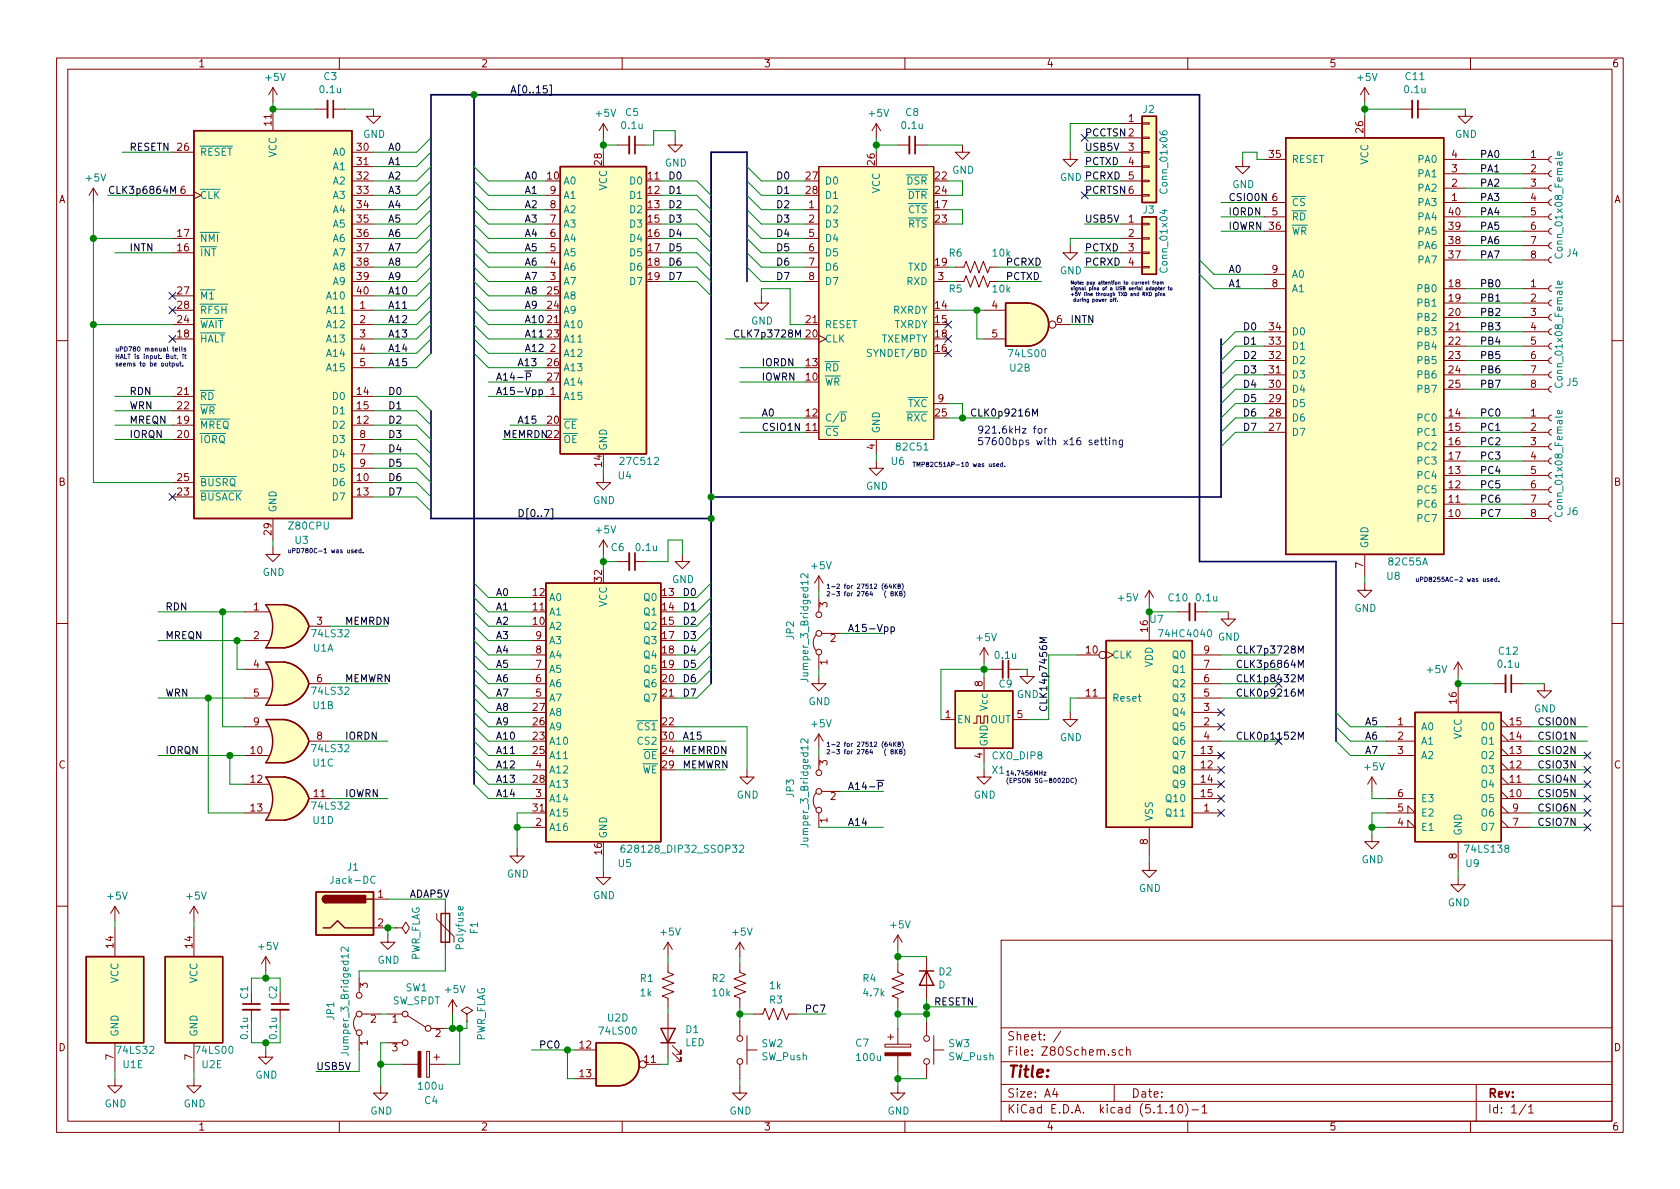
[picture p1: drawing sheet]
<svg xmlns="http://www.w3.org/2000/svg" width="297mm" height="210mm" viewBox="0 0 297 210" stroke-linecap="round" stroke-linejoin="round" font-family="sans-serif">
<defs><g id="words">
<text font-size="2.8" fill="#840000" x="178" y="190.5">Title:</text>
<g font-size="2.1" fill="#840000">
<text x="178" y="184">Sheet: /</text>
<text x="178" y="186.7">File: Z80Schem.sch</text>
<text x="178" y="196.9">KiCad E.D.A. kicad (5.1.10)-1</text>
<text x="178" y="194.1">Size: A4</text>
<text x="200" y="194.1">Date:</text>
<text x="263" y="194.1">Rev:</text>
<text x="263" y="196.9">Id: 1/1</text>
</g>
<g font-size="1.8" fill="#840000">
<text x="35" y="11.9">1</text>
<text x="85" y="11.9">2</text>
<text x="135" y="11.9">3</text>
<text x="185" y="11.9">4</text>
<text x="235" y="11.9">5</text>
<text x="285" y="11.9">6</text>
<text x="48" y="22.2" transform="rotate(-90 48 22.2)">11</text>
<text x="199.5" y="21.6">1</text>
<text x="241" y="23.4" transform="rotate(-90 241 23.4)">26</text>
<text x="31.4" y="26.7">26</text>
<text x="63.2" y="26.7">30</text>
<text x="63.2" y="29.2">31</text>
<text x="106.4" y="29.2" transform="rotate(-90 106.4 29.2)">28</text>
<text x="154.7" y="29.2" transform="rotate(-90 154.7 29.2)">26</text>
<text x="199.5" y="26.7">3</text>
<text x="199.5" y="29.2">4</text>
<text x="224.5" y="27.9">35</text>
<text x="256.7" y="27.9">4</text>
<text x="270.7" y="27.9">1</text>
<text x="10.4" y="35.9">A</text>
<text x="31.9" y="34.3">6</text>
<text x="63.2" y="31.7">32</text>
<text x="63.2" y="34.3">33</text>
<text x="96.8" y="31.7">10</text>
<text x="97.3" y="34.3">9</text>
<text x="114.6" y="31.7">11</text>
<text x="114.6" y="34.3">12</text>
<text x="142.5" y="31.7">27</text>
<text x="142.5" y="34.3">28</text>
<text x="165.4" y="31.7">22</text>
<text x="165.4" y="34.3">24</text>
<text x="199.5" y="31.7">5</text>
<text x="256.7" y="35.6">1</text>
<text x="256.7" y="33">2</text>
<text x="256.7" y="30.5">3</text>
<text x="270.7" y="30.5">2</text>
<text x="270.7" y="33">3</text>
<text x="270.7" y="35.6">4</text>
<text x="285.4" y="35.9">A</text>
<text x="31.4" y="41.9">17</text>
<text x="63.2" y="36.8">34</text>
<text x="63.2" y="39.4">35</text>
<text x="63.2" y="41.9">36</text>
<text x="97.3" y="41.9">6</text>
<text x="97.3" y="39.4">7</text>
<text x="97.3" y="36.8">8</text>
<text x="114.6" y="36.8">13</text>
<text x="114.6" y="39.4">15</text>
<text x="114.6" y="41.9">16</text>
<text x="143" y="36.8">1</text>
<text x="143" y="39.4">2</text>
<text x="143" y="41.9">5</text>
<text x="165.4" y="36.8">17</text>
<text x="165.4" y="39.4">23</text>
<text x="199.5" y="39.4">1</text>
<text x="199.5" y="41.9">2</text>
<text x="224.9" y="38.1">5</text>
<text x="256.2" y="40.6">39</text>
<text x="256.2" y="38.1">40</text>
<text x="270.7" y="38.1">5</text>
<text x="270.7" y="40.6">6</text>
<text x="31.4" y="44.4">16</text>
<text x="63.2" y="44.4">37</text>
<text x="63.2" y="47">38</text>
<text x="97.3" y="47">4</text>
<text x="97.3" y="44.4">5</text>
<text x="114.6" y="44.4">17</text>
<text x="114.6" y="47">18</text>
<text x="143" y="44.4">6</text>
<text x="143" y="47">7</text>
<text x="165.4" y="47">19</text>
<text x="199.5" y="44.4">3</text>
<text x="199.5" y="47">4</text>
<text x="256.2" y="45.7">37</text>
<text x="256.2" y="43.2">38</text>
<text x="270.7" y="43.2">7</text>
<text x="270.7" y="45.7">8</text>
<text x="31.4" y="52.1">27</text>
<text x="63.2" y="49.5">39</text>
<text x="63.2" y="52.1">40</text>
<text x="96.8" y="52.1">25</text>
<text x="97.3" y="49.5">3</text>
<text x="114.6" y="49.5">19</text>
<text x="143" y="49.5">8</text>
<text x="165.9" y="49.5">3</text>
<text x="224.9" y="50.8">8</text>
<text x="224.9" y="48.3">9</text>
<text x="256.2" y="50.8">18</text>
<text x="256.2" y="53.3">19</text>
<text x="270.7" y="50.8">1</text>
<text x="270.7" y="53.3">2</text>
<text x="31.4" y="59.7">18</text>
<text x="31.4" y="57.1">24</text>
<text x="31.4" y="54.6">28</text>
<text x="63.7" y="54.6">1</text>
<text x="63.7" y="57.1">2</text>
<text x="63.7" y="59.7">3</text>
<text x="96.8" y="57.1">21</text>
<text x="96.8" y="59.7">23</text>
<text x="96.8" y="54.6">24</text>
<text x="142.5" y="59.7">20</text>
<text x="142.5" y="57.1">21</text>
<text x="165.4" y="54.6">14</text>
<text x="165.4" y="57.1">15</text>
<text x="165.4" y="59.7">18</text>
<text x="175.4" y="54.6">4</text>
<text x="175.4" y="59.7">5</text>
<text x="186.8" y="57.1">6</text>
<text x="224.5" y="58.4">34</text>
<text x="256.2" y="55.9">20</text>
<text x="256.2" y="58.4">21</text>
<text x="270.7" y="55.9">3</text>
<text x="270.7" y="58.4">4</text>
<text x="63.7" y="62.2">4</text>
<text x="63.7" y="64.8">5</text>
<text x="96.8" y="64.8">26</text>
<text x="97.3" y="62.2">2</text>
<text x="142.5" y="64.8">13</text>
<text x="165.4" y="62.2">16</text>
<text x="224.5" y="63.5">32</text>
<text x="224.5" y="61">33</text>
<text x="256.2" y="61">22</text>
<text x="256.2" y="63.5">23</text>
<text x="270.7" y="61">5</text>
<text x="270.7" y="63.5">6</text>
<text x="31.4" y="69.8">21</text>
<text x="63.2" y="69.8">14</text>
<text x="96.8" y="67.3">27</text>
<text x="97.3" y="69.8">1</text>
<text x="142.5" y="67.3">10</text>
<text x="165.9" y="71.1">9</text>
<text x="224.5" y="71.1">29</text>
<text x="224.5" y="68.6">30</text>
<text x="224.5" y="66">31</text>
<text x="256.2" y="66">24</text>
<text x="256.2" y="68.6">25</text>
<text x="270.7" y="66">7</text>
<text x="270.7" y="68.6">8</text>
<text x="31.4" y="74.9">19</text>
<text x="31.4" y="77.5">20</text>
<text x="31.4" y="72.4">22</text>
<text x="63.2" y="74.9">12</text>
<text x="63.2" y="72.4">15</text>
<text x="63.7" y="77.5">8</text>
<text x="96.8" y="74.9">20</text>
<text x="142.5" y="76.2">11</text>
<text x="142.5" y="73.7">12</text>
<text x="165.4" y="73.7">25</text>
<text x="224.5" y="76.2">27</text>
<text x="224.5" y="73.7">28</text>
<text x="256.2" y="73.7">14</text>
<text x="256.2" y="76.2">15</text>
<text x="270.7" y="73.7">1</text>
<text x="270.7" y="76.2">2</text>
<text x="63.7" y="80">7</text>
<text x="63.7" y="82.5">9</text>
<text x="106.4" y="82.5" transform="rotate(-90 106.4 82.5)">14</text>
<text x="154.7" y="79.5" transform="rotate(-90 154.7 79.5)">4</text>
<text x="256.2" y="83.8">13</text>
<text x="256.2" y="78.7">16</text>
<text x="256.2" y="81.3">17</text>
<text x="270.7" y="78.7">3</text>
<text x="270.7" y="81.3">4</text>
<text x="270.7" y="83.8">5</text>
<text x="10.4" y="85.9">B</text>
<text x="31.4" y="87.6">23</text>
<text x="31.4" y="85.1">25</text>
<text x="63.2" y="85.1">10</text>
<text x="63.2" y="87.6">13</text>
<text x="256.2" y="88.9">11</text>
<text x="256.2" y="86.4">12</text>
<text x="270.7" y="86.4">6</text>
<text x="270.7" y="88.9">7</text>
<text x="285.4" y="85.9">B</text>
<text x="48" y="94.6" transform="rotate(-90 48 94.6)">29</text>
<text x="256.2" y="91.4">10</text>
<text x="270.7" y="91.4">8</text>
<text x="241" y="100.4" transform="rotate(-90 241 100.4)">7</text>
<text x="44.9" y="107.9">1</text>
<text x="94.3" y="107.9">11</text>
<text x="94.3" y="105.4">12</text>
<text x="106.4" y="102.8" transform="rotate(-90 106.4 102.8)">32</text>
<text x="117.1" y="105.4">13</text>
<text x="117.1" y="107.9">14</text>
<text x="146.3" y="107.4" transform="rotate(-90 146.3 107.4)">3</text>
<text x="44.9" y="113">2</text>
<text x="56" y="110.5">3</text>
<text x="94.3" y="110.5">10</text>
<text x="94.8" y="113">9</text>
<text x="117.1" y="110.5">15</text>
<text x="117.1" y="113">17</text>
<text x="146.8" y="113.5">2</text>
<text x="202.9" y="111.7" transform="rotate(-90 202.9 111.7)">16</text>
<text x="44.9" y="118.1">4</text>
<text x="94.8" y="118.1">7</text>
<text x="94.8" y="115.6">8</text>
<text x="117.1" y="115.6">18</text>
<text x="117.1" y="118.1">19</text>
<text x="146.3" y="117.6" transform="rotate(-90 146.3 117.6)">1</text>
<text x="192.1" y="115.6">10</text>
<text x="212.9" y="118.1">7</text>
<text x="212.9" y="115.6">9</text>
<text x="44.9" y="123.2">5</text>
<text x="56" y="120.6">6</text>
<text x="94.3" y="125.7">27</text>
<text x="94.8" y="123.2">5</text>
<text x="94.8" y="120.6">6</text>
<text x="117.1" y="120.6">20</text>
<text x="117.1" y="123.2">21</text>
<text x="173.7" y="121.4" transform="rotate(-90 173.7 121.4)">8</text>
<text x="192.1" y="123.2">11</text>
<text x="212.9" y="125.7">3</text>
<text x="212.9" y="123.2">5</text>
<text x="212.9" y="120.6">6</text>
<text x="257.6" y="124.4" transform="rotate(-90 257.6 124.4)">16</text>
<text x="44.9" y="128.3">9</text>
<text x="56" y="130.8">8</text>
<text x="94.3" y="130.8">23</text>
<text x="94.3" y="128.3">26</text>
<text x="117.1" y="128.3">22</text>
<text x="117.1" y="130.8">30</text>
<text x="167.2" y="127">1</text>
<text x="179.9" y="127">5</text>
<text x="212.9" y="128.3">2</text>
<text x="212.9" y="130.8">4</text>
<text x="247.2" y="128.3">1</text>
<text x="247.2" y="130.8">2</text>
<text x="267" y="130.8">14</text>
<text x="267" y="128.3">15</text>
<text x="10.4" y="135.9">C</text>
<text x="44.4" y="133.3">10</text>
<text x="94.3" y="133.3">25</text>
<text x="94.8" y="135.9">4</text>
<text x="117.1" y="133.3">24</text>
<text x="117.1" y="135.9">29</text>
<text x="146.3" y="135.4" transform="rotate(-90 146.3 135.4)">3</text>
<text x="173.7" y="134.1" transform="rotate(-90 173.7 134.1)">4</text>
<text x="212.4" y="135.9">12</text>
<text x="212.4" y="133.3">13</text>
<text x="247.2" y="133.3">3</text>
<text x="267" y="135.9">12</text>
<text x="267" y="133.3">13</text>
<text x="285.4" y="135.9">C</text>
<text x="44.4" y="138.4">12</text>
<text x="44.4" y="143.5">13</text>
<text x="55.5" y="141">11</text>
<text x="94.3" y="138.4">28</text>
<text x="94.3" y="143.5">31</text>
<text x="94.8" y="141">3</text>
<text x="146.8" y="141.5">2</text>
<text x="212.4" y="138.4">14</text>
<text x="212.4" y="141">15</text>
<text x="212.9" y="143.5">1</text>
<text x="247.2" y="143.5">5</text>
<text x="247.2" y="141">6</text>
<text x="267" y="141">10</text>
<text x="267" y="138.4">11</text>
<text x="267.5" y="143.5">9</text>
<text x="94.8" y="146">2</text>
<text x="146.3" y="145.5" transform="rotate(-90 146.3 145.5)">1</text>
<text x="202.9" y="149.3" transform="rotate(-90 202.9 149.3)">8</text>
<text x="247.2" y="146">4</text>
<text x="267.5" y="146">7</text>
<text x="106.4" y="151.1" transform="rotate(-90 106.4 151.1)">16</text>
<text x="257.6" y="151.9" transform="rotate(-90 257.6 151.9)">8</text>
<text x="66.8" y="158.7">1</text>
<text x="20.1" y="167.6" transform="rotate(-90 20.1 167.6)">14</text>
<text x="34" y="167.6" transform="rotate(-90 34 167.6)">14</text>
<text x="66.8" y="163.8">2</text>
<text x="65" y="174.7" transform="rotate(-90 65 174.7)">3</text>
<text x="10.4" y="185.9">D</text>
<text x="65" y="184.9" transform="rotate(-90 65 184.9)">1</text>
<text x="65.6" y="180.8">2</text>
<text x="69.4" y="180.8">1</text>
<text x="69.4" y="185.9">3</text>
<text x="77" y="183.4">2</text>
<text x="102.5" y="185.4">12</text>
<text x="285.4" y="185.9">D</text>
<text x="20.1" y="187.4" transform="rotate(-90 20.1 187.4)">7</text>
<text x="34" y="187.4" transform="rotate(-90 34 187.4)">7</text>
<text x="102.5" y="190.5">13</text>
<text x="114" y="188">11</text>
<text x="35" y="199.9">1</text>
<text x="85" y="199.9">2</text>
<text x="135" y="199.9">3</text>
<text x="185" y="199.9">4</text>
<text x="235" y="199.9">5</text>
<text x="285" y="199.9">6</text>
</g>
<g font-size="1.8" fill="#008484">
<text x="47" y="14.3">+5V</text>
<text x="56.7" y="16.5">0.1u</text>
<text x="57.3" y="14.2">C3</text>
<text x="240.1" y="14.3">+5V</text>
<text x="248.4" y="16.5">0.1u</text>
<text x="248.6" y="14.2">C11</text>
<text x="105.5" y="20.7">+5V</text>
<text x="110" y="22.8">0.1u</text>
<text x="110.6" y="20.5">C5</text>
<text x="153.7" y="20.7">+5V</text>
<text x="159.5" y="22.8">0.1u</text>
<text x="160.2" y="20.5">C8</text>
<text x="202.1" y="20">J2</text>
<text x="35.3" y="27.6">RESET</text>
<text x="48.9" y="27.9" transform="rotate(-90 48.9 27.9)">VCC</text>
<text x="59" y="27.6">A0</text>
<text x="64.2" y="24.4">GND</text>
<text x="117.6" y="29.5">GND</text>
<text x="228.3" y="28.8">RESET</text>
<text x="241.9" y="29.1" transform="rotate(-90 241.9 29.1)">VCC</text>
<text x="250.8" y="28.8">PA0</text>
<text x="257.3" y="24.4">GND</text>
<text x="15.3" y="32.1">+5V</text>
<text x="35.3" y="35.2">CLK</text>
<text x="59" y="30.1">A1</text>
<text x="59" y="32.6">A2</text>
<text x="59" y="35.2">A3</text>
<text x="99.6" y="35.2">A1</text>
<text x="99.6" y="32.6">A0</text>
<text x="107.3" y="33.7" transform="rotate(-90 107.3 33.7)">VCC</text>
<text x="111.5" y="32.6">D0</text>
<text x="111.5" y="35.2">D1</text>
<text x="145.8" y="32.6">D0</text>
<text x="145.8" y="35.2">D1</text>
<text x="155.6" y="34.2" transform="rotate(-90 155.6 34.2)">VCC</text>
<text x="160.4" y="32.6">DSR</text>
<text x="160.5" y="35.2">DTR</text>
<text x="168.4" y="30.7">GND</text>
<text x="206.4" y="33.9" transform="rotate(-90 206.4 33.9)">Conn_01x06</text>
<text x="217.9" y="33.3">GND</text>
<text x="250.8" y="33.9">PA2</text>
<text x="250.8" y="31.4">PA1</text>
<text x="59" y="37.7">A4</text>
<text x="59" y="40.3">A5</text>
<text x="99.6" y="40.3">A3</text>
<text x="99.6" y="37.7">A2</text>
<text x="111.5" y="37.7">D2</text>
<text x="111.5" y="40.3">D3</text>
<text x="145.8" y="37.7">D2</text>
<text x="145.8" y="40.3">D3</text>
<text x="160.6" y="37.7">CTS</text>
<text x="160.6" y="40.3">RTS</text>
<text x="202.1" y="37.8">J3</text>
<text x="228.3" y="41.5">WR</text>
<text x="228.3" y="39">RD</text>
<text x="228.3" y="36.4">CS</text>
<text x="250.8" y="36.4">PA3</text>
<text x="250.8" y="41.5">PA5</text>
<text x="250.8" y="39">PA4</text>
<text x="35.3" y="45.3">INT</text>
<text x="35.3" y="42.8">NMI</text>
<text x="59" y="42.8">A6</text>
<text x="59" y="45.3">A7</text>
<text x="59" y="47.9">A8</text>
<text x="99.6" y="47.9">A6</text>
<text x="99.6" y="45.3">A5</text>
<text x="99.6" y="42.8">A4</text>
<text x="111.5" y="42.8">D4</text>
<text x="111.5" y="45.3">D5</text>
<text x="111.5" y="47.9">D6</text>
<text x="145.8" y="42.8">D4</text>
<text x="145.8" y="45.3">D5</text>
<text x="145.8" y="47.9">D6</text>
<text x="160.6" y="47.9">TXD</text>
<text x="167.8" y="45.4">R6</text>
<text x="175.6" y="45.4">10k</text>
<text x="206.4" y="47.8" transform="rotate(-90 206.4 47.8)">Conn_01x04</text>
<text x="250.8" y="46.6">PA7</text>
<text x="250.8" y="44.1">PA6</text>
<text x="276.3" y="45" transform="rotate(-90 276.3 45)">Conn_01x08_Female</text>
<text x="277.1" y="45.4">J4</text>
<text x="35.3" y="53">M1</text>
<text x="58" y="53">A10</text>
<text x="59" y="50.4">A9</text>
<text x="99.6" y="50.4">A7</text>
<text x="99.6" y="53">A8</text>
<text x="111.5" y="50.4">D7</text>
<text x="145.8" y="50.4">D7</text>
<text x="160.4" y="50.4">RXD</text>
<text x="167.8" y="51.7">R5</text>
<text x="175.6" y="51.7">10k</text>
<text x="187.4" y="48.5">GND</text>
<text x="228.3" y="51.7">A1</text>
<text x="228.3" y="49.1">A0</text>
<text x="250.8" y="51.7">PB0</text>
<text x="35.3" y="58">WAIT</text>
<text x="35.3" y="55.5">RFSH</text>
<text x="58" y="55.5">A11</text>
<text x="58" y="58">A12</text>
<text x="99.6" y="58">A10</text>
<text x="99.6" y="55.5">A9</text>
<text x="132.8" y="57.4">GND</text>
<text x="145.8" y="58">RESET</text>
<text x="157.9" y="55.5">RXRDY</text>
<text x="158.1" y="58">TXRDY</text>
<text x="228.3" y="59.3">D0</text>
<text x="250.8" y="54.2">PB1</text>
<text x="250.8" y="56.8">PB2</text>
<text x="250.8" y="59.3">PB3</text>
<text x="35.3" y="60.6">HALT</text>
<text x="58" y="60.6">A13</text>
<text x="58" y="63.1">A14</text>
<text x="58" y="65.7">A15</text>
<text x="99.6" y="63.1">A12</text>
<text x="99.6" y="60.6">A11</text>
<text x="99.6" y="65.7">A13</text>
<text x="145.8" y="65.7">RD</text>
<text x="145.8" y="60.6">CLK</text>
<text x="153.9" y="63.1">SYNDET/BD</text>
<text x="155.7" y="60.6">TXEMPTY</text>
<text x="178.5" y="63.2">74LS00</text>
<text x="178.6" y="65.7">U2B</text>
<text x="228.3" y="64.4">D2</text>
<text x="228.3" y="61.8">D1</text>
<text x="250.8" y="61.8">PB4</text>
<text x="250.8" y="64.4">PB5</text>
<text x="35.3" y="70.7">RD</text>
<text x="59" y="70.7">D0</text>
<text x="99.6" y="70.7">A15</text>
<text x="99.6" y="68.2">A14</text>
<text x="145.8" y="68.2">WR</text>
<text x="228.3" y="69.5">D4</text>
<text x="228.3" y="66.9">D3</text>
<text x="250.8" y="66.9">PB6</text>
<text x="250.8" y="69.5">PB7</text>
<text x="276.3" y="67.8" transform="rotate(-90 276.3 67.8)">Conn_01x08_Female</text>
<text x="277.1" y="68.2">J5</text>
<text x="35.3" y="75.8">MREQ</text>
<text x="35.3" y="73.3">WR</text>
<text x="59" y="75.8">D2</text>
<text x="59" y="73.3">D1</text>
<text x="99.6" y="75.8">CE</text>
<text x="145.8" y="77.1">CS</text>
<text x="145.8" y="74.5">C/D</text>
<text x="155.6" y="76.7" transform="rotate(-90 155.6 76.7)">GND</text>
<text x="160.4" y="74.5">RXC</text>
<text x="160.6" y="72">TXC</text>
<text x="228.3" y="77.1">D7</text>
<text x="228.3" y="74.5">D6</text>
<text x="228.3" y="72">D5</text>
<text x="250.8" y="74.5">PC0</text>
<text x="250.8" y="77.1">PC1</text>
<text x="35.3" y="78.4">IORQ</text>
<text x="59" y="80.9">D4</text>
<text x="59" y="78.4">D3</text>
<text x="59" y="83.4">D5</text>
<text x="99.6" y="78.4">OE</text>
<text x="107.3" y="79.8" transform="rotate(-90 107.3 79.8)">GND</text>
<text x="109.9" y="82.2">27C512</text>
<text x="157.6" y="82.2">U6</text>
<text x="158.7" y="79.7">82C51</text>
<text x="250.8" y="79.6">PC2</text>
<text x="250.8" y="82.2">PC3</text>
<text x="35.3" y="88.5">BUSACK</text>
<text x="35.3" y="86">BUSRQ</text>
<text x="59" y="86">D6</text>
<text x="59" y="88.5">D7</text>
<text x="104.9" y="89.1">GND</text>
<text x="109.4" y="84.8">U4</text>
<text x="153.1" y="86.6">GND</text>
<text x="250.8" y="89.8">PC6</text>
<text x="250.8" y="87.2">PC5</text>
<text x="250.8" y="84.7">PC4</text>
<text x="48.9" y="90.7" transform="rotate(-90 48.9 90.7)">GND</text>
<text x="51.2" y="93.6">Z80CPU</text>
<text x="105.5" y="94.3">+5V</text>
<text x="250.8" y="92.3">PC7</text>
<text x="276.3" y="90.7" transform="rotate(-90 276.3 90.7)">Conn_01x08_Female</text>
<text x="277.1" y="91.1">J6</text>
<text x="46.4" y="101.8">GND</text>
<text x="52.2" y="96.2">U3</text>
<text x="108.1" y="97.5">C6</text>
<text x="112.5" y="97.5">0.1u</text>
<text x="143.6" y="100.7">+5V</text>
<text x="241.9" y="97" transform="rotate(-90 241.9 97)">GND</text>
<text x="245.7" y="100">82C55A</text>
<text x="97" y="106.3">A0</text>
<text x="107.3" y="107.4" transform="rotate(-90 107.3 107.4)">VCC</text>
<text x="114" y="106.3">Q0</text>
<text x="118.8" y="103.1">GND</text>
<text x="197.8" y="106.3">+5V</text>
<text x="206.7" y="106.3">C10</text>
<text x="211.6" y="106.3">0.1u</text>
<text x="245.3" y="102.5">U8</text>
<text x="55.3" y="112.7">74LS32</text>
<text x="97" y="111.4">A2</text>
<text x="97" y="108.8">A1</text>
<text x="97" y="113.9">A3</text>
<text x="114" y="108.8">Q1</text>
<text x="114" y="111.4">Q2</text>
<text x="114" y="113.9">Q3</text>
<text x="140.4" y="113" transform="rotate(-90 140.4 113)">JP2</text>
<text x="172.8" y="113.4">+5V</text>
<text x="203.4" y="110.2">U7</text>
<text x="205.3" y="112.7">74HC4040</text>
<text x="215.3" y="113.3">GND</text>
<text x="239.5" y="108.2">GND</text>
<text x="55.4" y="115.2">U1A</text>
<text x="97" y="119">A5</text>
<text x="97" y="116.5">A4</text>
<text x="114" y="116.5">Q4</text>
<text x="114" y="119">Q5</text>
<text x="176" y="116.5">0.1u</text>
<text x="196.6" y="116.5">CLK</text>
<text x="203.8" y="118" transform="rotate(-90 203.8 118)">VDD</text>
<text x="207.4" y="119">Q1</text>
<text x="207.4" y="116.5">Q0</text>
<text x="252.4" y="119">+5V</text>
<text x="264.9" y="118.1">0.1u</text>
<text x="265.1" y="115.8">C12</text>
<text x="55.3" y="122.9">74LS32</text>
<text x="55.4" y="125.4">U1B</text>
<text x="97" y="124.1">A7</text>
<text x="97" y="121.5">A6</text>
<text x="114" y="121.5">Q6</text>
<text x="114" y="124.1">Q7</text>
<text x="142.9" y="120" transform="rotate(-90 142.9 120)">Jumper_3_Bridged12</text>
<text x="143" y="124.7">GND</text>
<text x="174.6" y="125.6" transform="rotate(-90 174.6 125.6)">Vcc</text>
<text x="176.7" y="121.6">C9</text>
<text x="179.8" y="123.4">GND</text>
<text x="196.6" y="124.1">Reset</text>
<text x="207.4" y="124.1">Q3</text>
<text x="207.4" y="121.5">Q2</text>
<text x="271.2" y="126">GND</text>
<text x="97" y="131.7">A10</text>
<text x="97" y="129.2">A9</text>
<text x="97" y="126.6">A8</text>
<text x="112.9" y="129.2">CS1</text>
<text x="112.9" y="131.7">CS2</text>
<text x="143.6" y="128.6">+5V</text>
<text x="169.2" y="127.9">EN</text>
<text x="175.1" y="127.9">OUT</text>
<text x="187.4" y="131.1">GND</text>
<text x="207.4" y="129.2">Q5</text>
<text x="207.4" y="126.6">Q4</text>
<text x="207.4" y="131.7">Q6</text>
<text x="251.2" y="129.2">A0</text>
<text x="251.2" y="131.7">A1</text>
<text x="258.4" y="130.7" transform="rotate(-90 258.4 130.7)">VCC</text>
<text x="262.1" y="131.7">O1</text>
<text x="262.1" y="129.2">O0</text>
<text x="55.3" y="133">74LS32</text>
<text x="55.4" y="135.6">U1C</text>
<text x="97" y="134.2">A11</text>
<text x="97" y="136.8">A12</text>
<text x="113.5" y="136.8">WE</text>
<text x="113.8" y="134.2">OE</text>
<text x="174.6" y="132.1" transform="rotate(-90 174.6 132.1)">GND</text>
<text x="175.5" y="136.8">X1</text>
<text x="175.5" y="134.3">CXO_DIP8</text>
<text x="207.4" y="136.8">Q8</text>
<text x="207.4" y="134.2">Q7</text>
<text x="241.4" y="136.2">+5V</text>
<text x="251.2" y="134.2">A2</text>
<text x="262.1" y="136.8">O3</text>
<text x="262.1" y="134.2">O2</text>
<text x="55.3" y="143.2">74LS32</text>
<text x="97" y="139.3">A13</text>
<text x="97" y="141.9">A14</text>
<text x="130.3" y="141.2">GND</text>
<text x="140.4" y="141" transform="rotate(-90 140.4 141)">JP3</text>
<text x="172.2" y="141.2">GND</text>
<text x="206.5" y="141.9">Q10</text>
<text x="207.4" y="139.3">Q9</text>
<text x="251.2" y="141.9">E3</text>
<text x="262.1" y="141.9">O5</text>
<text x="262.1" y="139.3">O4</text>
<text x="55.4" y="145.7">U1D</text>
<text x="97" y="146.9">A16</text>
<text x="97" y="144.4">A15</text>
<text x="107.3" y="148.3" transform="rotate(-90 107.3 148.3)">GND</text>
<text x="142.9" y="149.2" transform="rotate(-90 142.9 149.2)">Jumper_3_Bridged12</text>
<text x="203.8" y="145.3" transform="rotate(-90 203.8 145.3)">VSS</text>
<text x="206.5" y="144.4">Q11</text>
<text x="251.2" y="146.9">E1</text>
<text x="251.2" y="144.4">E2</text>
<text x="258.4" y="147.8" transform="rotate(-90 258.4 147.8)">GND</text>
<text x="262.1" y="146.9">O7</text>
<text x="262.1" y="144.4">O6</text>
<text x="61.4" y="154">J1</text>
<text x="89.6" y="155.2">GND</text>
<text x="109.4" y="153.3">U5</text>
<text x="110.8" y="150.8">628128_DIP32_SSOP32</text>
<text x="240.7" y="152.6">GND</text>
<text x="259.2" y="153.3">U9</text>
<text x="259.3" y="150.8">74LS138</text>
<text x="19.1" y="159.1">+5V</text>
<text x="33.1" y="159.1">+5V</text>
<text x="58.9" y="156.3">Jack-DC</text>
<text x="104.9" y="159">GND</text>
<text x="201.4" y="157.7">GND</text>
<text x="256" y="160.3">GND</text>
<text x="45.8" y="168">+5V</text>
<text x="82" y="167.7" transform="rotate(-90 82 167.7)">Polyfuse</text>
<text x="84.5" y="165.1" transform="rotate(-90 84.5 165.1)">F1</text>
<text x="116.9" y="165.4">+5V</text>
<text x="129.6" y="165.4">+5V</text>
<text x="157.5" y="164.2">+5V</text>
<text x="21" y="173.9" transform="rotate(-90 21 173.9)">VCC</text>
<text x="34.9" y="173.9" transform="rotate(-90 34.9 173.9)">VCC</text>
<text x="66.8" y="170.4">GND</text>
<text x="74.2" y="170" transform="rotate(-90 74.2 170)">PWR_FLAG</text>
<text x="113.2" y="173.7">R1</text>
<text x="125.9" y="173.7">R2</text>
<text x="152.6" y="173.7">R4</text>
<text x="166" y="172.5">D2</text>
<text x="43.9" y="176.6" transform="rotate(-90 43.9 176.6)">C1</text>
<text x="48.9" y="176.6" transform="rotate(-90 48.9 176.6)">C2</text>
<text x="69.4" y="177.6">SW_SPDT</text>
<text x="71.8" y="175.3">SW1</text>
<text x="78.8" y="175.6">+5V</text>
<text x="113.3" y="176.2">1k</text>
<text x="126.1" y="176.2">10k</text>
<text x="136.1" y="177.5">R3</text>
<text x="136.1" y="174.9">1k</text>
<text x="152.8" y="176.2">4.7k</text>
<text x="165.9" y="174.8">D</text>
<text x="21" y="183.4" transform="rotate(-90 21 183.4)">GND</text>
<text x="34.9" y="183.4" transform="rotate(-90 34.9 183.4)">GND</text>
<text x="43.9" y="183.6" transform="rotate(-90 43.9 183.6)">0.1u</text>
<text x="48.9" y="183.6" transform="rotate(-90 48.9 183.6)">0.1u</text>
<text x="59.1" y="180.4" transform="rotate(-90 59.1 180.4)">JP1</text>
<text x="85.8" y="184.2" transform="rotate(-90 85.8 184.2)">PWR_FLAG</text>
<text x="106.1" y="183">74LS00</text>
<text x="107.5" y="180.6">U2D</text>
<text x="121.1" y="185">LED</text>
<text x="121.3" y="182.7">D1</text>
<text x="134.7" y="185.2">SW2</text>
<text x="151.3" y="185.1">C7</text>
<text x="167.7" y="185.2">SW3</text>
<text x="20.8" y="186.4">74LS32</text>
<text x="21.8" y="188.9">U1E</text>
<text x="34.8" y="186.4">74LS00</text>
<text x="35.8" y="188.9">U2E</text>
<text x="45.2" y="190.7">GND</text>
<text x="61.6" y="186" transform="rotate(-90 61.6 186)">Jumper_3_Bridged12</text>
<text x="134.7" y="187.5">SW_Push</text>
<text x="151.6" y="187.6">100u</text>
<text x="167.7" y="187.5">SW_Push</text>
<text x="18.5" y="195.8">GND</text>
<text x="32.5" y="195.8">GND</text>
<text x="65.5" y="197.1">GND</text>
<text x="74.1" y="192.7">100u</text>
<text x="75.1" y="195.2">C4</text>
<text x="129" y="197.1">GND</text>
<text x="156.9" y="197.1">GND</text>
</g>
<g font-size="1.8">
<text x="90.2" y="16.5">A[0..15]</text>
<text x="22.9" y="26.7">RESETN</text>
<text x="68.6" y="26.7">A0</text>
<text x="68.6" y="29.2">A1</text>
<text x="191.8" y="24.1">PCCTSN 2</text>
<text x="191.8" y="29.2">PCTXD</text>
<text x="191.8" y="26.7">USB5V</text>
<text x="261.6" y="27.9">PA0</text>
<text x="19" y="34.3">CLK3p6864M</text>
<text x="68.6" y="34.3">A3</text>
<text x="68.6" y="31.7">A2</text>
<text x="92.7" y="31.7">A0</text>
<text x="92.7" y="34.3">A1</text>
<text x="118.1" y="34.3">D1</text>
<text x="118.1" y="31.7">D0</text>
<text x="137.2" y="34.3">D1</text>
<text x="137.2" y="31.7">D0</text>
<text x="187.4" y="32">GND PCRXD</text>
<text x="191.8" y="34.3">PCRTSN 6</text>
<text x="217.2" y="35.6">CSIO0N 6</text>
<text x="261.6" y="30.5">PA1</text>
<text x="261.6" y="33">PA2</text>
<text x="261.6" y="35.6">PA3</text>
<text x="68.6" y="41.9">A6</text>
<text x="68.6" y="39.4">A5</text>
<text x="68.6" y="36.8">A4</text>
<text x="92.7" y="41.9">A4</text>
<text x="92.7" y="36.8">A2</text>
<text x="92.7" y="39.4">A3</text>
<text x="118.1" y="41.9">D4</text>
<text x="118.1" y="39.4">D3</text>
<text x="118.1" y="36.8">D2</text>
<text x="137.2" y="39.4">D3</text>
<text x="137.2" y="41.9">D4</text>
<text x="137.2" y="36.8">D2</text>
<text x="191.8" y="39.4">USB5V</text>
<text x="217.2" y="40.6">IOWRN 36</text>
<text x="217.2" y="38.1">IORDN</text>
<text x="261.6" y="38.1">PA4</text>
<text x="261.6" y="40.6">PA5</text>
<text x="22.9" y="44.4">INTN</text>
<text x="68.6" y="47">A8</text>
<text x="68.6" y="44.4">A7</text>
<text x="92.7" y="47">A6</text>
<text x="92.7" y="44.4">A5</text>
<text x="118.1" y="47">D6</text>
<text x="118.1" y="44.4">D5</text>
<text x="137.2" y="47">D6</text>
<text x="137.2" y="44.4">D5</text>
<text x="177.8" y="47">PCRXD</text>
<text x="191.8" y="44.4">PCTXD</text>
<text x="191.8" y="47">PCRXD</text>
<text x="261.6" y="43.2">PA6</text>
<text x="261.6" y="45.7">PA7</text>
<text x="68.6" y="49.5">A9</text>
<text x="68.6" y="52.1">A10</text>
<text x="92.7" y="49.5">A7</text>
<text x="92.7" y="52.1">A8</text>
<text x="118.1" y="49.5">D7</text>
<text x="137.2" y="49.5">D7</text>
<text x="177.8" y="49.5">PCTXD</text>
<text x="217.2" y="48.3">A0</text>
<text x="217.2" y="50.8">A1</text>
<text x="261.6" y="50.8">PB0</text>
<text x="261.6" y="53.3">PB1</text>
<text x="68.6" y="59.7">A13</text>
<text x="68.6" y="57.1">A12</text>
<text x="68.6" y="54.6">A11</text>
<text x="92.7" y="59.7">A11</text>
<text x="92.7" y="57.1">A10</text>
<text x="92.7" y="54.6">A9</text>
<text x="129.5" y="59.7">CLK7p3728M</text>
<text x="189.2" y="57.1">INTN</text>
<text x="219.7" y="58.4">D0</text>
<text x="261.6" y="55.9">PB2</text>
<text x="261.6" y="58.4">PB3</text>
<text x="68.6" y="64.8">A15</text>
<text x="68.6" y="62.2">A14</text>
<text x="91.4" y="64.8">A13</text>
<text x="92.7" y="62.2">A12</text>
<text x="134.6" y="64.8">IORDN</text>
<text x="219.7" y="61">D1</text>
<text x="219.7" y="63.5">D2</text>
<text x="261.6" y="61">PB4</text>
<text x="261.6" y="63.5">PB5</text>
<text x="22.9" y="69.8">RDN</text>
<text x="68.6" y="69.8">D0</text>
<text x="87.6" y="69.8">A15-Vpp</text>
<text x="87.6" y="67.3">A14-P</text>
<text x="134.6" y="67.3">IOWRN</text>
<text x="219.7" y="66">D3</text>
<text x="219.7" y="68.6">D4</text>
<text x="219.7" y="71.1">D5</text>
<text x="261.6" y="66">PB6</text>
<text x="261.6" y="68.6">PB7</text>
<text x="22.9" y="77.5">IORQN</text>
<text x="22.9" y="74.9">MREQN</text>
<text x="22.9" y="72.4">WRN</text>
<text x="68.6" y="77.5">D3</text>
<text x="68.6" y="74.9">D2</text>
<text x="68.6" y="72.4">D1</text>
<text x="88.9" y="77.5">MEMRDN22</text>
<text x="91.4" y="74.9">A15</text>
<text x="134.6" y="76.2">CSIO1N</text>
<text x="134.6" y="73.7">A0</text>
<text x="171.4" y="73.7">CLK0p9216M</text>
<text x="219.7" y="73.7">D6</text>
<text x="219.7" y="76.2">D7</text>
<text x="261.6" y="73.7">PC0</text>
<text x="261.6" y="76.2">PC1</text>
<text x="68.6" y="82.5">D5</text>
<text x="68.6" y="80">D4</text>
<text x="261.6" y="83.8">PC4</text>
<text x="261.6" y="81.3">PC3</text>
<text x="261.6" y="78.7">PC2</text>
<text x="68.6" y="87.6">D7</text>
<text x="68.6" y="85.1">D6</text>
<text x="261.6" y="86.4">PC5</text>
<text x="261.6" y="88.9">PC6</text>
<text x="91.4" y="91.4">D[0..7]</text>
<text x="261.6" y="91.4">PC7</text>
<text x="29.2" y="107.9">RDN</text>
<text x="87.6" y="107.9">A1</text>
<text x="87.6" y="105.4">A0</text>
<text x="120.6" y="107.9">D1</text>
<text x="120.6" y="105.4">D0</text>
<text x="29.2" y="113">MREQN</text>
<text x="61" y="110.5">MEMRDN</text>
<text x="87.6" y="110.5">A2</text>
<text x="87.6" y="113">A3</text>
<text x="120.6" y="113">D3</text>
<text x="120.6" y="110.5">D2</text>
<text x="149.9" y="111.8">A15-Vpp</text>
<text x="87.6" y="118.1">A5</text>
<text x="87.6" y="115.6">A4</text>
<text x="120.6" y="118.1">D5</text>
<text x="120.6" y="115.6">D4</text>
<text x="218.4" y="118.1">CLK3p6864M</text>
<text x="218.4" y="115.6">CLK7p3728M</text>
<text x="29.2" y="123.2">WRN</text>
<text x="61" y="120.6">MEMWRN</text>
<text x="87.6" y="120.6">A6</text>
<text x="87.6" y="125.7">A8</text>
<text x="87.6" y="123.2">A7</text>
<text x="120.6" y="123.2">D7</text>
<text x="120.6" y="120.6">D6</text>
<text x="185.2" y="126" transform="rotate(-90 185.2 126)">CLK14p7456M</text>
<text x="218.4" y="123.2">CLK0p9216M</text>
<text x="61" y="130.8">IORDN</text>
<text x="87.6" y="128.3">A9</text>
<text x="87.6" y="130.8">A10</text>
<text x="120.6" y="130.8">A15</text>
<text x="241.3" y="128.3">A5</text>
<text x="241.3" y="130.8">A6</text>
<text x="271.8" y="130.8">CSIO1N</text>
<text x="271.8" y="128.3">CSIO0N</text>
<text x="29.2" y="133.3">IORQN</text>
<text x="87.6" y="135.9">A12</text>
<text x="87.6" y="133.3">A11</text>
<text x="120.6" y="135.9">MEMWRN</text>
<text x="120.6" y="133.3">MEMRDN</text>
<text x="241.3" y="133.3">A7</text>
<text x="271.8" y="135.9">CSIO3N</text>
<text x="271.8" y="133.3">CSIO2N</text>
<text x="61" y="141">IOWRN</text>
<text x="87.6" y="141">A14</text>
<text x="87.6" y="138.4">A13</text>
<text x="149.9" y="139.7">A14-P</text>
<text x="271.8" y="141">CSIO5N</text>
<text x="271.8" y="138.4">CSIO4N</text>
<text x="271.8" y="143.5">CSIO6N</text>
<text x="149.9" y="146">A14</text>
<text x="271.8" y="146">CSIO7N</text>
<text x="72.4" y="158.7">ADAP5V</text>
<text x="142.2" y="179.1">PC7</text>
<text x="165.1" y="177.8">RESETN</text>
<text x="95.2" y="185.4">PC0</text>
<text x="55.9" y="189.2">USB5V</text>
</g>
<g font-size="1.8" fill="#0000c2">
<text x="172.7" y="76.7">921.6kHz for</text>
<text x="172.7" y="78.7">57600bps with x16 setting</text>
</g>
<g font-size="1.8" fill="#000084">
<text x="218.4" y="120.6">CLK1p8432M</text>
<text x="218.4" y="130.8">CLK0p1152M</text>
</g>
<g font-size="1.1" fill="#0000c2">
<text x="20.3" y="62.1">uPD780 manual tells</text>
<text x="20.3" y="63.5">HALT is input. But, it</text>
<text x="20.3" y="64.8">seems to be output.</text>
<text x="161.3" y="82.6">TMP82C51AP-10 was used.</text>
<text x="50.8" y="97.8">uPD780C-1 was used.</text>
<text x="146" y="104.1">1-2 for 27512 (64KB)</text>
<text x="146" y="105.4">2-3 for 2764</text>
<text x="152.9" y="105.4">( 8KB)</text>
<text x="250.2" y="102.9">uPD8255AC-2 was used.</text>
<text x="146" y="132">1-2 for 27512 (64KB)</text>
<text x="146" y="133.4">2-3 for 2764</text>
<text x="152.9" y="133.4">( 8KB)</text>
<text x="177.8" y="137.1">14.7456MHz</text>
<text x="177.8" y="138.4">(EPSON SG-8002DC)</text>
</g>
<g font-size=".8" fill="#0000c2">
<text x="189.2" y="50.3">Note: pay attention to current from</text>
<text x="189.2" y="51.3">signal pins of a USB serial adapter to</text>
<text x="189.2" y="52.3">+5V line through TXD and RXD pins</text>
<text x="189.5" y="53.4">during power off.</text>
</g>
</g></defs>
<g fill="none" stroke="#840000" stroke-width=".18">
<path d="M10 10.3h277v189.9h-277zM12 12.2h273v186.1h-273zM48.3 15.5v2.5M48.3 19.3v3.8M48.3 15.5l-.8 1.3M48.3 15.5l.7 1.3M55.9 19.3h2M58.9 19.3h2.1M60 10.3v1.9M66 19.3v1.3h1.3l-1.3 1.2-1.2-1.2h1.2M110 10.3v1.9M160 10.3v1.9"/>
<path d="M210 10.3v1.9M241.3 15.5v2.5M241.3 15.5l-.8 1.3M241.3 15.5l.8 1.3M247.6 19.3h2.1M250.7 19.3h2M259.1 19.3v1.3h1.2l-1.2 1.2-1.3-1.2h1.3M260 10.3v1.9M16.5 33.3l-.8 1.2M16.5 33.3v2.5M16.5 33.3l.8 1.2M30.5 26.9h3.8"/>
<path d="M30.5 34.5h3.8M34.3 33.9l1.3 .6-1.3 .7M62.2 37.1h3.8M62.2 39.6h3.8M62.2 26.9h3.8M62.2 29.5h3.8M62.2 32h3.8M62.2 34.5h3.8M96.5 37.1h2.6M96.5 39.6h2.6M96.5 34.5h2.6M106.7 21.8v2.6"/>
<path d="M106.7 21.8l-.8 1.3M106.7 21.8l.7 1.3M109.2 25.6h2.1M112.3 25.6h2M119.4 24.4v1.2h1.2l-1.2 1.3-1.3-1.3h1.3M142.2 37.1h2.6M142.2 39.6h2.6M144.8 29.5h20.3v48.2h-20.3zM154.9 21.8v2.6M154.9 21.8l-.7 1.3M154.9 21.8l.8 1.3M158.7 25.6h2.1"/>
<path d="M161.8 25.6h2M170.2 25.6v1.3h1.2l-1.2 1.3-1.3-1.3h1.3M189.2 26.9v1.3h1.3l-1.3 1.3-1.2-1.3h1.2M198.1 39.6h3.8M198.1 21.8h3.8M198.1 24.4h3.8M198.1 26.9h3.8M198.1 29.5h3.8M198.1 32h3.8M198.1 34.5h3.8M201.9 39.5h1.3v.2h-1.3zM201.9 31.9h1.3v.2h-1.3z"/>
<path d="M201.9 34.4h1.3v.3h-1.3zM201.9 29.3h1.3v.3h-1.3zM201.9 24.3h1.3v.2h-1.3zM201.9 21.7h1.3v.3h-1.3zM201.9 26.8h1.3v.2h-1.3zM219.7 28.2v1.3h1.3l-1.3 1.2-1.3-1.2h1.3M223.5 38.3h3.8M223.5 35.8h3.8M223.5 28.2h3.8M241.3 20.6v3.8M255.3 38.3h3.8M255.3 35.8h3.8"/>
<path d="M255.3 33.3h3.8M255.3 30.7h3.8M255.3 28.2h3.8M269.2 38.3h4.6M269.2 35.8h4.6M269.2 33.3h4.6M269.2 30.7h4.6M269.2 28.2h4.6M274.3 37.8l-.3 .1-.2 .4 .1 .4 .4 .2M274.3 35.3l-.3 .1-.2 .3 .1 .4 .4 .2M274.3 32.8l-.3 .1-.2 .3 .1 .4 .4 .2M274.3 30.2l-.3 .1-.2 .4 .1 .3 .4 .2"/>
<path d="M274.3 27.7l-.3 .1-.2 .3 .1 .4 .4 .2M30.5 42.2h3.8M30.5 44.7h3.8M30.5 54.9h3.8M30.5 59.9h3.8M30.5 57.4h3.8M30.5 52.3h3.8M62.2 49.8h3.8M62.2 42.2h3.8M62.2 44.7h3.8M62.2 47.2h3.8M62.2 54.9h3.8"/>
<path d="M62.2 59.9h3.8M62.2 57.4h3.8M62.2 52.3h3.8M96.5 49.8h2.6M96.5 42.2h2.6M96.5 44.7h2.6M96.5 47.2h2.6M134.6 52.3v1.3h1.3l-1.3 1.3-1.3-1.3h1.3M142.2 49.8h2.6M142.2 42.2h2.6M142.2 44.7h2.6M142.2 47.2h2.6"/>
<path d="M144.8 59.3l1.2 .6-1.2 .7M165.1 49.8h2.5M168.9 49.8h1.5l.4-1 .8 2 .7-2 .8 2 .8-2 .7 2 .4-1h1.5M168.9 47.2h1.5l.4-1 .8 2.1 .7-2.1 .8 2.1 .8-2.1 .7 2.1 .4-1.1h1.5M174 54.9h3.8M174 59.9h3.8M186.7 57.4h2.5M189.2 43.4v1.3h1.3l-1.3 1.3-1.2-1.3h1.2M198.1 42.2h3.8M198.1 44.7h3.8M198.1 47.2h3.8M201.9 47.1h1.3v.3h-1.3z"/>
<path d="M201.9 44.6h1.3v.2h-1.3zM201.9 42h1.3v.3h-1.3zM223.5 40.9h3.8M223.5 58.7h3.8M223.5 51h3.8M223.5 48.5h3.8M255.3 46h3.8M255.3 43.4h3.8M255.3 40.9h3.8M255.3 58.7h3.8M255.3 56.1h3.8M255.3 53.6h3.8"/>
<path d="M255.3 51h3.8M269.2 46h4.6M269.2 43.4h4.6M269.2 40.9h4.6M269.2 58.7h4.6M269.2 56.1h4.6M269.2 53.6h4.6M269.2 51h4.6M274.3 45.5l-.3 .1-.2 .3 .1 .4 .4 .2M274.3 42.9l-.3 .1-.2 .4 .1 .3 .4 .2M274.3 40.4l-.3 .1-.2 .3 .1 .4 .4 .2M274.3 58.2l-.3 .1-.2 .3 .1 .4 .4 .2"/>
<path d="M274.3 55.6l-.3 .1-.2 .4 .1 .3 .4 .2M274.3 53.1l-.3 .1-.2 .3 .1 .4 .4 .2M274.3 50.5l-.3 .1-.2 .4 .1 .4 .4 .2M10 60.2h2M30.5 75.2h3.8M30.5 70.1h3.8M30.5 72.6h3.8M30.5 77.7h3.8M62.2 75.2h3.8M62.2 70.1h3.8M62.2 72.6h3.8M62.2 77.7h3.8"/>
<path d="M62.2 62.5h3.8M62.2 65h3.8M96.5 70.1h2.6M96.5 62.5h2.6M154.9 77.7v2.6M165.1 71.4h2.5M223.5 71.4h3.8M223.5 76.4h3.8M223.5 73.9h3.8M223.5 68.8h3.8M223.5 66.3h3.8M223.5 63.7h3.8"/>
<path d="M223.5 61.2h3.8M255.3 79h3.8M255.3 76.4h3.8M255.3 73.9h3.8M255.3 68.8h3.8M255.3 66.3h3.8M255.3 63.7h3.8M255.3 61.2h3.8M269.2 79h4.6M269.2 76.4h4.6M269.2 73.9h4.6M269.2 68.8h4.6"/>
<path d="M269.2 66.3h4.6M269.2 63.7h4.6M269.2 61.2h4.6M274.3 78.5l-.3 .1-.2 .3 .1 .4 .4 .2M274.3 75.9l-.3 .1-.2 .4 .1 .4 .4 .2M274.3 73.4l-.3 .1-.2 .3 .1 .4 .4 .2M274.3 68.3l-.3 .1-.2 .4 .1 .3 .4 .2M274.3 65.8l-.3 .1-.2 .3 .1 .4 .4 .2M274.3 63.2l-.3 .1-.2 .4 .1 .4 .4 .2M274.3 60.7l-.3 .1-.2 .3 .1 .4 .4 .2M285 60.2h2M30.5 85.3h3.8"/>
<path d="M30.5 87.9h3.8M48.3 96.8v1.2h1.2l-1.2 1.3-1.3-1.3h1.3M48.3 91.7v3.8M62.2 85.3h3.8M62.2 87.9h3.8M62.2 80.3h3.8M62.2 82.8h3.8M106.7 84.1v1.2h1.2l-1.2 1.3-1.3-1.3h1.3M106.7 95.5l-.8 1.3M106.7 95.5v2.5M106.7 95.5l.7 1.3M109.2 99.3h2.1"/>
<path d="M112.3 99.3h2M120.6 98v1.3h1.3l-1.3 1.3-1.2-1.3h1.2M154.9 81.5v1.3h1.3l-1.3 1.3-1.2-1.3h1.2M241.3 98v3.8M255.3 91.7h3.8M255.3 89.1h3.8M255.3 86.6h3.8M255.3 84.1h3.8M255.3 81.5h3.8M269.2 91.7h4.6M269.2 89.1h4.6M269.2 86.6h4.6"/>
<path d="M269.2 84.1h4.6M269.2 81.5h4.6M274.3 91.2l-.3 .1-.2 .3 .1 .4 .4 .2M274.3 88.6l-.3 .1-.2 .4 .1 .4 .4 .2M274.3 86.1l-.3 .1-.2 .3 .1 .4 .4 .2M274.3 83.6l-.3 .1-.2 .3 .1 .4 .4 .2M274.3 81l-.3 .1-.2 .4 .1 .3 .4 .2M10 110.3h2M43.2 108.2h4.3M43.2 113.3h4.3M43.2 118.4h4.3M54.6 110.7h3.8"/>
<path d="M94 113.3h2.5M94 118.4h2.5M94 115.8h2.5M144.3 112.3a2.26 2.26 0 0 0 0 2.8M144.8 119.6v1.3h1.2l-1.2 1.3-1.3-1.3h1.3M144.8 101.8v2.6M144.8 105.7v2.5M144.8 115.8v2.6M144.8 101.8l-.8 1.3M144.8 101.8l.7 1.3M145.3 112h3.3M174 114.5l-.8 1.3"/>
<path d="M174 114.5v2.6M174 119.6v2.6M174 114.5l.8 1.3M175.3 118.4h2M178.3 118.4h2M181.6 118.4v1.2h1.3l-1.3 1.3-1.3-1.3h1.3M190.5 115.8h3.8M195.6 115.2l1.2 .6-1.2 .7M203.2 104.4l-.8 1.3M203.2 104.4v2.5M203.2 108.2v5.1M203.2 104.4l.8 1.3"/>
<path d="M208.3 108.2h2M210.8 118.4h5.1M210.8 115.8h5.1M211.3 108.2h2.1M217.2 108.2v1.3h1.2l-1.2 1.2-1.3-1.2h1.3M241.3 103.1v1.3h1.3l-1.3 1.3-1.3-1.3h1.3M257.8 117.1v2.5M257.8 117.1l-.8 1.3M257.8 117.1l.8 1.3M285 110.3h2M43.2 123.4h4.3M43.2 133.6h4.3"/>
<path d="M43.2 128.5h4.3M43.2 138.7h4.3M54.6 120.9h3.8M54.6 131.1h3.8M94 123.4h2.5M94 120.9h2.5M94 136.1h2.5M132.1 136.1v1.3h1.2l-1.2 1.3-1.3-1.3h1.3M144.8 129.8v2.5M144.8 133.6v2.5M144.8 129.8l-.8 1.3M144.8 129.8l.7 1.3"/>
<path d="M145.3 139.9h3.3M166.4 127.2h2.5M172.1 127.9h.6v-1.3h.7v1.3h.6v-1.3h.6v1.3M174 136.1v1.3h1.3l-1.3 1.3-1.3-1.3h1.3M174 132.3v2.6M179.1 127.2h2.5M189.2 126v1.2h1.3l-1.3 1.3-1.2-1.3h1.2M190.5 123.4h5.1M210.8 123.4h5.1M210.8 120.9h5.1M210.8 133.6h5.1M210.8 131.1h5.1"/>
<path d="M210.8 128.5h5.1M210.8 138.7h5.1M210.8 136.1h5.1M210.8 126h5.1M242.6 137.4l-.8 1.3M242.6 137.4v2.5M242.6 137.4l.7 1.3M245.1 133.6h5.1M245.1 131.1h5.1M245.1 128.5h5.1M257.8 120.9v5.1M264.2 120.9h2"/>
<path d="M265.4 133.6h5.1M265.4 131.1h5.1M265.4 128.5h5.1M265.4 138.7h5.1M265.4 136.1h5.1M265.4 139.9l1.3 1.3M265.4 137.4l1.3 1.3M265.4 134.9l1.3 1.2M265.4 132.3l1.3 1.3M265.4 129.8l1.3 1.3M265.4 127.2l1.3 1.3M267.2 120.9h2"/>
<path d="M273 120.9v1.3h1.3l-1.3 1.2-1.2-1.2h1.2M43.2 143.8h4.3M54.6 141.2h3.8M66 159h2.6M91.4 150.1v1.3h1.3l-1.3 1.2-1.2-1.2h1.2M94 141.2h2.5M94 146.3h2.5M106.7 153.9v1.3h1.2l-1.2 1.3-1.3-1.3h1.3M144.3 140.2a2.26 2.26 0 0 0 0 2.8M144.8 143.8v2.5M203.2 152.6v1.3h1.3l-1.3 1.3-1.3-1.3h1.3M203.2 146.3v5.1"/>
<path d="M210.8 141.2h5.1M210.8 143.8h5.1M242.6 147.6v1.2h1.2l-1.2 1.3-1.3-1.3h1.3M245.1 146.3h5.1l-1.3-1.3v1.3M245.1 143.8h5.1l-1.3-1.3v1.3M245.1 141.2h5.1M257.8 155.2v1.3h1.3l-1.3 1.2-1.3-1.2h1.3M257.8 148.8v5.1M265.4 141.2h5.1M265.4 143.8h5.1M265.4 146.3h5.1M265.4 145l1.3 1.3"/>
<path d="M265.4 142.5l1.3 1.3M10 160.2h2M20.3 160.3v2.5M20.3 164.1v5.1M20.3 160.3l-.7 1.2M20.3 160.3l.8 1.2M34.3 160.3l-.8 1.2M34.3 160.3v2.5M34.3 164.1v5.1M34.3 160.3l.8 1.2M44.4 175.5v2M44.4 178.6v2"/>
<path d="M47 169.2l-.8 1.2M47 169.2v2.5M47 169.2l.8 1.2M49.5 175.5v2M49.5 178.6v2M63 179.6a2.26 2.26 0 0 0 0 2.8M63.5 173v2.5M64 179.3h3.3M66 164.1h2.6M68.6 165.3v1.3h1.2l-1.2 1.3-1.3-1.3h1.3M68.6 179.3h2.5M69.8 164.1h1.3l.7-1 .6 1-.6 1-.7-1"/>
<path d="M69.8 164.1h.1M72 179.6l3.2 2M77.2 161.5v1.1l3.1 3v1M78.7 160.3v7.6M80 176.8l-.8 1.2M80 176.8v2.5M80 176.8l.8 1.2M82.5 179.3l1.1-.6-1.1-.7-1 .7 1 .6v1.3M118.1 170.4v1.6l1 .3-2 .8 2 .8-2 .7 2 .8-2 .7 1 .4v1.5M118.1 166.6v2.6M118.1 179.3v7.6M118.1 166.6l-.8 1.3"/>
<path d="M118.1 166.6l.8 1.3M130.8 170.4v1.6l1 .3-2 .8 2 .8-2 .7 2 .8-2 .7 1 .4v1.5M130.8 166.6v2.6M130.8 166.6l-.8 1.3M130.8 166.6l.8 1.3M133.3 179.3h1.6l.4-1 .7 2 .8-2 .7 2 .8-2 .8 2 .3-1h1.6M158.7 170.4v1.6l1.1 .3-2.1 .8 2.1 .8-2.1 .7 2.1 .8-2.1 .7 1 .4v1.5M158.7 165.3l-.7 1.3M158.7 165.3v2.6M158.7 165.3l.8 1.3M163.8 169.2v7.6M177 166.3h108v32h-108z"/>
<path d="M285 160.2h2M20.3 190.7v1.3h1.3l-1.3 1.3-1.3-1.3h1.3M20.3 184.4v5.1M34.3 190.7v1.3h1.3l-1.3 1.3-1.3-1.3h1.3M34.3 184.4v5.1M47 185.7v1.2h1.3l-1.3 1.3-1.3-1.3h1.3M60 198.3v1.9M63.5 183.1v2.6M67.3 192v1.3h1.3l-1.3 1.3-1.3-1.3h1.3M68.6 184.4h2.5M71.1 188.2h2.8M75.4 185.9h.5v4.6h-.5z"/>
<path d="M75.9 188.2h2.8M76.2 181.9h2.5M76.7 186.9h1M77.2 186.4v1M82.5 180.6h.1M101.6 185.7h3.8M101.6 190.7h3.8M110 198.3v1.9M114.3 188.2h2.5M118.9 186.2l1.5 1.5v-.8v.8h-.8M118.9 184.9l1.5 1.5v-.7v.7h-.8M130.8 192v1.3h1.3l-1.3 1.3-1.3-1.3h1.3"/>
<path d="M130.8 180.6v2.5M130.8 188.2v2.5M132.1 185.7h1.8M132.1 183.1v5.1M156.5 184.7h4.5v.5h-4.5zM157 183.4h1M157.5 182.9v1M158.7 192v1.3h1.3l-1.3 1.3-1.2-1.3h1.2M158.7 181.9v2.8M158.7 186.7v2.8M160 198.3v1.9M163.8 180.6v2.5"/>
<path d="M163.8 188.2v2.5M165.1 185.7h1.8M165.1 183.1v5.1M177 194.8h108M177 191.8h108M177 187.8h108M177 181.8h108M186.5 192.5l-.4 1h1M186.8 193v1M187.6 182.3l-1.3 2M197 191.8v3M197.2 185.7l-.4-.1-.2 .2 .1 .2 .5 .2v.3h-.6"/>
<path d="M198.6 185.7l-.5-.1-.3 .3 .2 .6h.6M199.2 185.7l.2-.1 .4 .1v.9M199.2 185.1v1.5M206.8 195.8l.5-.5v1.5M206.8 196.8h.9M208.5 195.4l.1-.1a.8 .8 0 0 1 .5 .8 .8 .8 0 0 1-.5 .7 1 1 0 0 1-.1-1.4zM209.6 195.1a1.71 1.71 0 0 1 0 2.3M210 198.3v1.9M210.7 196.3h1.2M212.5 195.8l.5-.5v1.5M212.5 196.8h.9M260 198.3v1.9"/>
<path d="M261 191.8v6.5M269.8 195.2l-1.2 2M270.3 195.8l.4-.5v1.5M270.3 196.8h.8"/>
<circle cx="186.1" cy="57.4" r=".63"/>
<circle cx="144.8" cy="108.7" r=".51"/>
<circle cx="144.8" cy="112" r=".51"/>
<circle cx="144.8" cy="115.3" r=".51"/>
<circle cx="194.9" cy="115.8" r=".63"/>
<circle cx="144.8" cy="136.6" r=".51"/>
<circle cx="144.8" cy="139.9" r=".51"/>
<circle cx="144.8" cy="143.3" r=".51"/>
<circle cx="63.5" cy="176" r=".51"/>
<circle cx="63.5" cy="179.3" r=".51"/>
<circle cx="71.6" cy="179.3" r=".51"/>
<circle cx="63.5" cy="182.6" r=".51"/>
<circle cx="71.6" cy="184.4" r=".51"/>
<circle cx="75.7" cy="181.9" r=".51"/>
<circle cx="113.7" cy="188.2" r=".63"/>
<circle cx="130.8" cy="187.7" r=".51"/>
<circle cx="130.8" cy="183.6" r=".51"/>
<circle cx="163.8" cy="187.7" r=".51"/>
<circle cx="163.8" cy="183.6" r=".51"/>
</g>
<path d="M57.9 17.8v3M249.7 17.8v3M111.3 24.1v3.1M160.8 24.1v3.1M111.3 97.8v3M177.3 116.8v3.1M210.3 106.7v3M266.2 119.4v3M42.9 178.6h3.1M48 178.6h3.1" fill="none" stroke="#840000" stroke-width=".33"/>
<path d="M58.9 17.8v3M250.7 17.8v3M112.3 24.1v3.1M161.8 24.1v3.1M112.3 97.8v3M178.3 116.8v3.1M211.3 106.7v3M267.2 119.4v3M42.9 177.5h3.1M48 177.5h3.1" fill="none" stroke="#840000" stroke-width=".3"/>
<g fill="#ffffc2" stroke="#ffffc2" stroke-width=".18">
<path d="M50.2 106.9a5.2 5.2 0 0 1 4.4 3.8l-5 1.4z"/>
<path d="M49.6 109.4l5 1.4a5.2 5.2 0 0 1-4.4 3.8z"/>
<path d="M47 114.5h3.2z"/>
<path d="M47 106.9h3.2z"/>
<path d="M47 106.9h3.2v7.6h-3.2a6.7 6.7 0 0 0 0-7.6z"/>
<path d="M50.2 117.1a5.2 5.2 0 0 1 4.4 3.8l-5 1.3z"/>
<path d="M49.6 119.6l5 1.3a5.2 5.2 0 0 1-4.4 3.8z"/>
<path d="M47 124.7h3.2z"/>
<path d="M47 117.1h3.2z"/>
<path d="M47 117.1h3.2v7.6h-3.2a6.7 6.7 0 0 0 0-7.6z"/>
<path d="M50.2 127.2a5.2 5.2 0 0 1 4.4 3.8l-5 1.4z"/>
<path d="M49.6 129.7l5 1.4a5.2 5.2 0 0 1-4.4 3.8z"/>
<path d="M47 134.9h3.2z"/>
<path d="M47 127.2h3.2z"/>
<path d="M47 127.2h3.2v7.7h-3.2a6.7 6.7 0 0 0 0-7.7z"/>
<path d="M50.2 137.4a5.2 5.2 0 0 1 4.4 3.8l-5 1.3z"/>
<path d="M49.6 139.9l5 1.3a5.2 5.2 0 0 1-4.4 3.9z"/>
<path d="M47 145h3.2z"/>
<path d="M47 137.4h3.2z"/>
<path d="M47 137.4h3.2v7.6h-3.2a6.7 6.7 0 0 0 0-7.6z"/>
<path d="M15.2 169.2h10.2v15.2h-10.2z"/>
<path d="M144.8 29.5h20.3v48.2h-20.3z"/>
<path d="M96.5 103.1h20.3v45.7h-20.3z"/>
<path d="M201.9 38.3h2.6v10.2h-2.6z"/>
<path d="M201.9 20.6h2.6v15.2h-2.6z"/>
<path d="M34.3 23.1h27.9v68.6h-27.9z"/>
<path d="M55.9 157.7h10.1v7.6h-10.1z"/>
<path d="M99.1 29.5h15.2v50.8h-15.2z"/>
<path d="M227.3 24.4h28v73.6h-28z"/>
<path d="M29.2 169.2h10.2v15.2h-10.2z"/>
<path d="M168.9 122.2h10.2v10.1h-10.2z"/>
<path d="M195.6 113.3h15.2v33h-15.2z"/>
<path d="M181.6 53.6a3.8 3.8 0 0 1 3.8 3.8 3.8 3.8 0 0 1-3.8 3.8z"/>
<path d="M177.8 53.6h3.8v7.6h-3.8z"/>
<path d="M109.2 184.4a3.8 3.8 0 0 1 3.8 3.8 3.8 3.8 0 0 1-3.8 3.8z"/>
<path d="M105.4 184.4h3.8v7.6h-3.8z"/>
<path d="M250.2 126h15.2v22.8h-15.2z"/>
</g>
<g fill="none" stroke="#840000" stroke-width=".25">
<path d="M34.3 23.1h27.9v68.6h-27.9zM99.1 29.5h15.2v50.8h-15.2zM201.9 38.3h2.6v10.2h-2.6zM201.9 20.6h2.6v15.2h-2.6zM227.3 24.4h28v73.6h-28zM177.8 53.6h3.8a3.8 3.8 0 0 1 3.8 3.8 3.8 3.8 0 0 1-3.8 3.8h-3.8zM47 114.5h3.2M47 106.9h3.2M47 117.1h3.2M47 107a6.6 6.6 0 0 1 0 7.5M47 117.1a6.6 6.6 0 0 1 0 7.6M50.2 106.9a5.2 5.2 0 0 1 4.4 3.8"/>
<path d="M50.2 117.1a5.2 5.2 0 0 1 4.4 3.8M54.6 110.8a5.2 5.2 0 0 1-4.4 3.8M96.5 103.1h20.3v45.7h-20.3zM195.6 113.3h15.2v33h-15.2zM47 124.7h3.2M47 134.9h3.2M47 127.2h3.2M47 137.4h3.2M47 127.3a6.6 6.6 0 0 1 0 7.5M47 137.4a6.6 6.6 0 0 1 0 7.6M50.2 127.2a5.2 5.2 0 0 1 4.4 3.8M50.2 137.4a5.2 5.2 0 0 1 4.4 3.8"/>
<path d="M54.6 120.9a5.2 5.2 0 0 1-4.4 3.8M54.6 131.1a5.2 5.2 0 0 1-4.4 3.8M168.9 122.2h10.2v10.1h-10.2zM250.2 126h15.2v22.8h-15.2zM47 145h3.2M54.6 141.2a5.2 5.2 0 0 1-4.4 3.9M55.9 157.7h10.1v7.6h-10.1zM57.7 158.4a.63 .63 0 0 0-.7 .6 .63 .63 0 0 0 .7 .6M64.8 159h1.2M15.2 169.2h10.2v15.2h-10.2zM29.2 169.2h10.2v15.2h-10.2zM57.1 164.1h1.3l1.3-1.3 1.3 1.3h5"/>
<path d="M78 161.5h1.5v5.1h-1.5zM162.6 171.7h2.5M163.8 171.7l1.3 2.5h-2.5zM105.4 184.4h3.8a3.8 3.8 0 0 1 3.8 3.8 3.8 3.8 0 0 1-3.8 3.8h-3.8zM116.8 181.9h2.6l-1.3 2.5zM116.8 184.4h2.6"/>
</g>
<g fill="none" stroke="#008484" stroke-width=".18">
<path d="M205.1 23.2l.1 .4a.87 .87 0 0 0 1.1 0l-.1-.4h-.5l-.1 .4 .2 .2M205.5 37.2h.8M205.9 37v.8l-.9-.3M276.1 26.9l.1 .3-.2 .2h-.6v-.5l.3-.1 .1 .6M275.1 44.9a.6 .6 0 0 0 .4 .8 .6 .6 0 0 0 .7-.6l-.1-.2M276.1 49.8l.1 .3-.2 .2-.6-.1v-.4l.3-.1 .1 .6M148.5 72.8h1.2M148.8 73.2a.64 .64 0 0 1 .7 .6 .64 .64 0 0 1-.7 .7zM154.1 61.8h-.5l-.3 .2 .2 .3 .5 .3v.3l-.2 .1h-.5M275.1 67.7a.6 .6 0 0 0 .4 .8 .6 .6 0 0 0 .7-.6l-.1-.2M276.1 72.6l.1 .4-.2 .1h-.6v-.5l.3-.1 .1 .6M275.1 90.6a.6 .6 0 0 0 .4 .8 .6 .6 0 0 0 .7-.6l-.1-.2"/>
<path d="M142.8 101.4v.8l-.9-.8-.3 .3 .1 .5M141.6 120.1h.9a.39 .39 0 0 1 .3 .5M142.8 130.7v.7l-.9-.7-.3 .2 .1 .5M66.3 155.1a.6 .6 0 0 0-.8 .4 .6 .6 0 0 0 .6 .7l.2-.1M110.4 149.4l-.4 .1a.81 .81 0 0 0 0 1.2h.4l.1-.5-.2-.3h-.3l-.2 .3M130.8 149.6l.4-.2 .2 .2 .1 .2-.1 .2-.7 .7h.8M141.6 149.3h.9a.39 .39 0 0 1 .3 .5M61.6 167.5v.8l-.9-.8-.4 .2 .1 .5M81.8 160.3l.1 .4-.2 .2-.6-.1v-.5h.3l.1 .6M60.3 186.2h.9a.39 .39 0 0 1 .4 .5"/>
</g>
<g fill="#840000" stroke="#840000" stroke-width=".18">
<path d="M73.9 185.9h.5v4.6h-.5z"/>
<path d="M156.5 186.2h4.5v.5h-4.5z"/>
</g>
<g fill="#840000" stroke="#840000" stroke-width=".25">
<path d="M57.2 158.5l.5-.1v1.2a.64 .64 0 0 1-.6-.4 .64 .64 0 0 1 .1-.7z"/>
<path d="M57.7 158.4h6.9v1.2h-6.9z"/>
</g>
<path d="M83.8 16.8v121.9M132.1 49.8v-22.9h-6.4v94M215.9 59.9v28h-90.2M76.2 72.6v19.1h49.5M76.2 62.5v-45.7h135.9v82.5h24.1v31.8" fill="none" stroke="#000084" stroke-width=".3"/>
<g fill="none" stroke="#008400" stroke-width=".18">
<path d="M48.3 18v1.3h7.6M61 19.3h5M241.3 19.3h6.3M241.3 18v2.6M252.7 19.3h6.4M16.5 35.8v49.5h14M19 34.5h11.5M21.6 26.9h8.9M76.2 39.6l-2.5 2.6h-7.7M76.2 37.1l-2.5 2.5h-7.7M76.2 34.5l-2.5 2.6h-7.7M76.2 32l-2.5 2.5h-7.7"/>
<path d="M76.2 29.5l-2.5 2.5h-7.7M76.2 24.4l-2.5 2.5h-7.7M76.2 26.9l-2.5 2.6h-7.7M83.8 39.6l2.6 2.6h10.1M83.8 37.1l2.6 2.5h10.1M83.8 34.5l2.6 2.6h10.1M83.8 32l2.6 2.5h10.1M83.8 29.5l2.6 2.5h10.1M106.7 25.6h2.5M106.7 24.4v2.5M116.8 39.6h6.4l2.5 2.6M116.8 37.1h6.4l2.5 2.5"/>
<path d="M116.8 34.5h6.4l2.5 2.6M116.8 32h6.4l2.5 2.5M119.4 24.4v-1.3h-3.8v2.5h-1.3M132.1 39.6l2.5 2.6h7.6M132.1 37.1l2.5 2.5h7.6M132.1 34.5l2.5 2.6h7.6M132.1 32l2.5 2.5h7.6M132.1 29.5l2.5 2.5h7.6M154.9 24.4v2.5M154.9 25.6h3.8M163.8 25.6h6.4M167.6 37.1h2.6v2.5h-2.6"/>
<path d="M167.6 32h2.6v2.5h-2.6M191.8 39.6h6.3M191.8 34.5h6.3M191.8 32h6.3M191.8 26.9h6.3M191.8 24.4h6.3M191.8 29.5h6.3M198.1 21.8h-8.9v5.1M215.9 38.3h7.6M215.9 35.8h7.6M219.7 28.2v-1.3h2.5v1.3h1.3M259.1 28.2h10.1"/>
<path d="M259.1 38.3h10.1M259.1 35.8h10.1M259.1 30.7h10.1M259.1 33.3h10.1M16.5 42.2h14M16.5 57.4h14M20.3 44.7h10.2M76.2 52.3l-2.5 2.6h-7.7M76.2 42.2l-2.5 2.5h-7.7M76.2 44.7l-2.5 2.5h-7.7M76.2 57.4l-2.5 2.5h-7.7M76.2 47.2l-2.5 2.6h-7.7"/>
<path d="M76.2 54.9l-2.5 2.5h-7.7M76.2 59.9l-2.5 2.6h-7.7M76.2 49.8l-2.5 2.5h-7.7M83.8 52.3l2.6 2.6h10.1M83.8 42.2l2.6 2.5h10.1M83.8 44.7l2.6 2.5h10.1M83.8 57.4l2.6 2.5h10.1M83.8 47.2l2.6 2.6h10.1M83.8 54.9l2.6 2.5h10.1M83.8 59.9l2.6 2.6h10.1M83.8 49.8l2.6 2.5h10.1M116.8 44.7h6.4l2.5 2.5"/>
<path d="M116.8 42.2h6.4l2.5 2.5M116.8 47.2h6.4l2.5 2.6M116.8 49.8h6.4l2.5 2.5M128.3 59.9h13.9M132.1 42.2l2.5 2.5h7.6M132.1 44.7l2.5 2.5h7.6M132.1 47.2l2.5 2.6h7.6M134.6 52.3v-1.3h5.1v6.4h2.5M167.6 54.9h6.4M167.6 47.2h1.3M167.6 49.8h1.3M172.7 54.9v5h1.3"/>
<path d="M176.5 47.2h7.6M176.5 49.8h7.6M189.2 57.4h3.8M191.8 44.7h6.3M191.8 47.2h6.3M198.1 42.2h-8.9v1.2M212.1 48.5l2.5 2.5h8.9M212.1 46l2.5 2.5h8.9M215.9 40.9h7.6M223.5 58.7h-5.1l-2.5 2.5M259.1 40.9h10.1M259.1 58.7h10.1"/>
<path d="M259.1 56.1h10.1M259.1 53.6h10.1M259.1 51h10.1M259.1 46h10.1M259.1 43.4h10.1M20.3 77.7h10.2M20.3 75.2h10.2M20.3 72.6h10.2M20.3 70.1h10.2M66 77.7h7.7l2.5 2.6M66 75.2h7.7l2.5 2.5M66 72.6h7.7l2.5 2.6"/>
<path d="M66 70.1h7.7l2.5 2.5M76.2 62.5l-2.5 2.5h-7.7M83.8 62.5l2.6 2.5h10.1M86.4 67.6h10.1M86.4 70.1h10.1M88.9 77.7h7.6M90.2 75.2h6.3M130.8 73.9h11.4M130.8 76.4h11.4M130.8 67.6h11.4M130.8 65h11.4M167.6 73.9h8.9"/>
<path d="M167.6 71.4h2.6v2.5M223.5 61.2h-5.1l-2.5 2.5M223.5 63.7h-5.1l-2.5 2.6M223.5 66.3h-5.1l-2.5 2.5M223.5 68.8h-5.1l-2.5 2.6M223.5 73.9h-5.1l-2.5 2.5M223.5 76.4h-5.1l-2.5 2.6M223.5 71.4h-5.1l-2.5 2.5M259.1 61.2h10.1M259.1 79h10.1M259.1 63.7h10.1M259.1 66.3h10.1"/>
<path d="M259.1 68.8h10.1M259.1 73.9h10.1M259.1 76.4h10.1M48.3 95.5v1.3M66 87.9h7.7l2.5 2.5M66 85.3h7.7l2.5 2.6M66 82.8h7.7l2.5 2.5M66 80.3h7.7l2.5 2.5M106.7 82.8v1.3M106.7 98v2.6M106.7 99.3h2.5M120.6 98v-2.5h-2.5v3.8h-3.8"/>
<path d="M154.9 80.3v1.2M259.1 81.5h10.1M259.1 84.1h10.1M259.1 86.6h10.1M259.1 89.1h10.1M259.1 91.7h10.1M27.9 113.3h15.3M27.9 108.2h15.3M39.4 108.2v20.3h3.8M41.9 113.3v5.1h1.3M58.4 110.7h10.2M83.8 110.7l2.6 2.6h7.6"/>
<path d="M83.8 118.4l2.6 2.5h7.6M83.8 115.8l2.6 2.6h7.6M83.8 113.3l2.6 2.5h7.6M83.8 108.2l2.6 2.5h7.6M83.8 105.7l2.6 2.5h7.6M83.8 103.1l2.6 2.6h7.6M125.7 110.7l-2.5 2.6h-3.8M125.7 118.4l-2.5 2.5h-3.8M125.7 115.8l-2.5 2.6h-3.8M125.7 113.3l-2.5 2.5h-3.8M125.7 108.2l-2.5 2.5h-3.8M125.7 105.7l-2.5 2.5h-3.8"/>
<path d="M125.7 103.1l-2.5 2.6h-3.8M144.8 104.4v1.3M144.8 118.4v1.2M148.6 112h7.6M174 117.1v2.5M175.3 118.4h-8.9v8.8M180.3 118.4h1.3M190.5 115.8h-5.1v11.4h-3.8M203.2 106.9v1.3h5.1M213.4 108.2h3.8M215.9 118.4h10.2M215.9 115.8h10.2"/>
<path d="M241.3 101.8v1.3M257.8 119.6v1.3h6.4M27.9 123.4h15.3M27.9 133.6h15.3M36.8 123.4v20.4h6.4M40.6 133.6v5.1h2.6M58.4 120.9h10.2M58.4 131.1h10.2M83.8 120.9l2.6 2.5h7.6M83.8 138.7l2.6 2.5h7.6M83.8 128.5l2.6 2.6h7.6M83.8 131.1l2.6 2.5h7.6"/>
<path d="M83.8 126l2.6 2.5h7.6M83.8 136.1l2.6 2.6h7.6M83.8 133.6l2.6 2.5h7.6M83.8 123.4l2.6 2.6h7.6M119.4 131.1h8.9M119.4 133.6h8.9M119.4 128.5h12.7v7.6M119.4 136.1h8.9M125.7 120.9l-2.5 2.5h-3.8M144.8 132.3v1.3M148.6 139.9h7.6M174 134.9v1.2"/>
<path d="M190.5 123.4h-1.3v2.6M215.9 123.4h10.2M215.9 120.9h10.2M215.9 131.1h10.2M236.2 128.5l2.6 2.6h6.3M236.2 131.1l2.6 2.5h6.3M236.2 126l2.6 2.5h6.3M242.6 139.9v1.3h2.5M269.2 120.9h3.8M270.5 131.1h10.2M270.5 133.6h10.2M270.5 128.5h10.2"/>
<path d="M270.5 138.7h10.2M270.5 136.1h10.2M58.4 141.2h10.2M68.6 159h10.1v1.3M91.4 146.3h2.6M94 143.8h-2.6v6.3M106.7 151.4v2.5M144.8 146.3h11.4M203.2 151.4v1.2M242.6 146.3h2.5M245.1 143.8h-2.5v3.8M257.8 153.9v1.3"/>
<path d="M270.5 146.3h10.2M270.5 143.8h10.2M270.5 141.2h10.2M20.3 162.8v1.3M34.3 162.8v1.3M44.4 175.5v-2.5h5.1v2.5M47 171.7v1.3M67.3 179.3h1.3M69.8 164.1h-1.2v1.2M78.7 167.9v3.8h-15.2v1.3M80 179.3v2.6M118.1 169.2v1.2"/>
<path d="M118.1 178v1.3M130.8 169.2v1.2M130.8 178v2.6M130.8 179.3h2.5M141 179.3h5M158.7 179.3h5.1M158.7 167.9v2.5M158.7 178v3.9M158.7 169.2h5.1M163.8 176.8v3.8M163.8 178h8.9M20.3 189.5v1.2"/>
<path d="M34.3 189.5v1.2M44.4 180.6v3.8h5.1v-3.8M47 184.4v1.3M63.5 185.7v3.8h-7.6M67.3 188.2h3.8M68.6 184.4h-1.3v7.6M81.3 181.9v6.3h-2.6M82.5 180.6v1.3h-3.8M94 185.7h7.6M100.3 185.7v5h1.3M118.1 186.9v1.3h-1.3M130.8 190.7v1.3"/>
<path d="M158.7 190.7h5.1M158.7 189.5v2.5"/>
</g>
<g fill="none" stroke="#000" stroke-width=".18">
<path d="M97.2 15h.3v1.9h-.3M30.2 34.2v-1.3l.4 1 .4-1v1.3M140.7 59.6v-1.3l.4 1 .4-1v1.3M92.8 65.6h1.3M93.1 66.6l.7-.1v-.4l-.7-.1v1.2M95.3 69l.4-.1 .2 .3-.1 .5h-.5M95.3 68.9v1.3M182.6 73.6v-1.3l.4 .9 .4-.9v1.3M97.4 90h.3v1.8h-.3M157.6 110.9l.3-.1 .2 .3-.1 .5h-.4M157.6 110.8v1.3M185.1 112.8h-1.3l.9 .4-.9 .4h1.3"/>
<path d="M229.6 118v-1.2l.4 .9 .4-.9v1.2M229.6 115.5v-1.3l.4 .9 .4-.9v1.3M155 138h1.3M155.3 139l.7-.1v-.4l-.7-.2v1.3M229.6 120.6v-1.3l.4 .9 .4-.9v1.3M229.6 130.7v-1.2l.4 .9 .4-.9v1.2M229.6 123.1v-1.3l.4 1 .4-1v1.3"/>
</g>
<g fill="none" stroke="#0000c2" stroke-width=".18">
<path d="M196.3 53h.3v.3h-.3zM196.8 52.9h.2M197 52.7l-.1 .1v.5M197.1 52.9h.3M197.4 52.7l-.2 .1v.5M197.6 53.3h.1M202.5 49.9h.2l.1 .4M202.5 49.9v.4M203 49.9h.2M203 49.7v.5l.2 .1M203.3 51.7a.31 .31 0 0 1 .3 .3 .31 .31 0 0 1-.3 .3zM203.5 50.9h-.2l-.1 .1 .1 .3h.2"/>
<path d="M203.5 50.7v.6M203.8 50.9h.2v.4M203.8 49.9h.2M204 49.7l-.1 .1v.5M204 51l-.2 .1v.2h.2M204.2 49.9v.4M204.3 50.9h.2l.1 .1v.3h-.3M204.3 51.9h.2l.1 .1v.3h-.3M204.3 50.9v.6M204.3 51.9v.6M204.4 49.9l-.2 .1M204.6 49.9h.3l-.1 .3h-.2z"/>
<path d="M204.8 50.9h.2M204.9 50.7v.5l.1 .1M204.9 51.7v.1M204.9 51.9v.4M205.2 49.9h.2v.4M205.2 49.9v.4M205.2 52l.2-.1v.4M205.2 51.9v.4M205.2 51.1l.3-.1-.1-.1h-.2v.3l.3 .1M205.4 50l.2-.1 .1 .4M205.8 50.9v.4M205.9 50.9l-.1 .1"/>
<path d="M205.9 51.9l-.2 .1 .2 .3h-.2M206.5 50.9h.3M206.6 50.7v.5l.2 .1M206.9 51l.1-.1h.2v.3l-.2 .1zM30.5 64.3l.2-.1 .1 .2v.3h-.3M30.5 64.2v.8M30.5 61.6h.3M30.6 61.3v.7l.2 .1M30.8 62.9h.3M30.9 62.6v.7l.2 .1M31 61.8h.4l-.1-.2-.3 .1v.3l.4 .1M31.2 64.2v.5h.3"/>
<path d="M31.4 63.4v.1M31.5 64.2v.5M31.7 61.3v.7l.2 .1M31.8 64.2h.3M31.9 64v.6l.2 .1M32.2 61.3l.1 .8M32.3 64.7h.1M32.4 62.6v.1M32.4 62.9v.5M32.6 62.9h.3M32.7 62.6v.7l.2 .1M32.8 61.6h-.2l-.1 .1 .3 .2v.2h-.3"/>
<path d="M183.7 75.8h.3l.2 .2-.1 .5-.3 .1-.3-.2zM184.8 75.8v.8M185.1 75.8l-.3 .2M193.6 78.2l.6-.1-.1-.2-.3-.1-.2 .2v.6h.5M194.6 77.8h.4M194.7 77.4v1.1l.3 .2M195.3 77.8h.5M195.5 77.4v1.1l.3 .2M196.2 77.4v.1M196.2 77.8v.9M196.8 77.9l.2-.1 .3 .1v.8M196.8 77.8v.9"/>
<path d="M198.5 77.8l-.1 1.2-.2 .1-.3-.1M198.5 77.9l-.4-.1-.2 .2 .1 .6h.5M62.4 97.3l-.1-.1-.2 .2 .3 .1v.2h-.3M62.8 97.5l.3-.1-.1-.2-.2 .2v.3h.3M63.8 97.3l-.2-.1-.2 .2 .1 .3h.3M63.8 97v.8M64.2 97.7v.1M175.9 82h-.2l-.1 .1 .3 .2v.2h-.3M176.2 82.3l.4-.1v-.2h-.3l-.1 .1 .1 .4h.3M177.3 82h-.2l-.2 .1 .1 .4h.3M177.3 81.7v.8M177.6 82.4v.1"/>
<path d="M152.3 104.6h.5l-.3 .8M156.6 104.5a.88 .88 0 0 0 0 1.2M156.8 103.3l-.3 .1-.1 .5 .2 .2 .3-.1-.1-.4h-.2l-.2 .1M157.4 103.2l-.2 .6h.5M157.6 103.5v.6M157.7 104.9l-.2-.1 .2-.2h.2v.2a.32 .32 0 0 0-.3 .2 .32 .32 0 0 0 0 .4h.3v-.3l-.1-.2M158 103.3v.8M158.1 103.6l.3 .5M158.3 104.6v.8M158.4 104.9l.3 .5M158.4 103.3l-.4 .4M158.7 104.6l-.4 .4"/>
<path d="M158.8 103.7l.4-.1v-.3h-.4v.8h.3l.1-.3-.2-.1M159.1 105l.4-.1v-.2l-.4-.1v.8h.3l.1-.3-.2-.1M159.5 103.2a.88 .88 0 0 1 0 1.2M159.8 104.5a.88 .88 0 0 1 0 1.2M263.2 102.4l-.1-.1-.2 .1 .3 .2v.2h-.3M263.6 102.6l.4-.1-.1-.1-.2-.1-.1 .1v.4h.3M264.6 102.4l-.2-.1-.1 .2v.3h.3M264.6 102.1v.7M265 102.8h.1M152.3 132.5h.5l-.3 .8M156.6 132.4a.88 .88 0 0 0 0 1.2M156.8 131.2l-.3 .2-.1 .4 .2 .2 .3-.1-.1-.4h-.2l-.2 .2"/>
<path d="M157.4 131.2l-.2 .5h.5M157.6 131.5v.5M157.7 132.9l-.2-.2 .2-.2 .2 .1v.2a.32 .32 0 0 0-.3 .1 .32 .32 0 0 0 0 .4h.3v-.3l-.1-.1M158 131.2v.8M158.1 131.5l.3 .5M158.3 132.5v.8M158.4 132.9l.3 .4M158.4 131.2l-.4 .5M158.7 132.5l-.4 .5M158.8 131.6l.4-.1v-.2l-.4-.1v.8h.3l.1-.3-.2-.1M159.1 132.9l.4-.1v-.2l-.4-.1v.8h.3l.1-.2-.2-.2M159.5 131.1a.88 .88 0 0 1 0 1.2"/>
<path d="M159.8 132.4a.88 .88 0 0 1 0 1.2M184.6 136.5h.4l-.4 .6h.4M188.6 137.6a.4 .4 0 0 1 .4 .4 .4 .4 0 0 1-.4 .4zM189.8 137.7a.35 .35 0 0 0-.5 .3 .35 .35 0 0 0 .5 .3M190.1 137.5a.88 .88 0 0 1 0 1.2"/>
</g>
<g fill="#008400" stroke="#008400" stroke-width=".25">
<circle cx="47" cy="173" r=".51"/>
<circle cx="81.3" cy="181.9" r=".51"/>
<circle cx="67.3" cy="188.2" r=".51"/>
<circle cx="241.3" cy="19.3" r=".51"/>
<circle cx="68.6" cy="164.1" r=".51"/>
<circle cx="48.3" cy="19.3" r=".51"/>
<circle cx="91.4" cy="146.3" r=".51"/>
<circle cx="47" cy="184.4" r=".51"/>
<circle cx="125.7" cy="91.7" r=".51"/>
<circle cx="80" cy="181.9" r=".51"/>
<circle cx="242.6" cy="146.3" r=".51"/>
<circle cx="158.8" cy="169.2" r=".51"/>
<circle cx="170.2" cy="73.9" r=".51"/>
<circle cx="172.7" cy="54.9" r=".51"/>
<circle cx="100.3" cy="185.7" r=".51"/>
<circle cx="163.8" cy="178" r=".51"/>
<circle cx="158.7" cy="190.7" r=".51"/>
<circle cx="163.8" cy="179.3" r=".51"/>
<circle cx="158.8" cy="179.3" r=".51"/>
<circle cx="130.8" cy="179.3" r=".51"/>
<circle cx="106.7" cy="25.6" r=".51"/>
<circle cx="41.9" cy="113.3" r=".51"/>
<circle cx="16.5" cy="42.2" r=".51"/>
<circle cx="257.8" cy="120.9" r=".51"/>
<circle cx="16.5" cy="57.4" r=".51"/>
<circle cx="40.6" cy="133.6" r=".51"/>
<circle cx="106.7" cy="99.3" r=".51"/>
<circle cx="154.9" cy="25.6" r=".51"/>
<circle cx="39.4" cy="108.2" r=".51"/>
<circle cx="174" cy="118.4" r=".51"/>
<circle cx="83.8" cy="16.8" r=".51"/>
<circle cx="36.8" cy="123.4" r=".51"/>
<circle cx="203.2" cy="108.2" r=".51"/>
<circle cx="125.7" cy="87.9" r=".51"/>
</g>
<g fill="none" stroke="#000084" stroke-width=".18">
<path d="M191.2 33.9l1.2 1.2M191.2 23.8l1.2 1.2M192.4 33.9l-1.2 1.2M192.4 23.8l-1.2 1.2M29.9 51.7l1.2 1.2M29.9 54.2l1.2 1.3M29.9 59.3l1.2 1.2M31.1 51.7l-1.2 1.2M31.1 54.2l-1.2 1.3M31.1 59.3l-1.2 1.2M167 59.3l1.2 1.2M167 56.8l1.2 1.2"/>
<path d="M168.2 59.3l-1.2 1.2M168.2 56.8l-1.2 1.2M167 61.9l1.2 1.2M168.2 61.9l-1.2 1.2M29.9 87.3l1.2 1.2M31.1 87.3l-1.2 1.2M215.3 125.4l1.2 1.2M215.3 138.1l1.2 1.2M215.3 135.5l1.2 1.2M215.3 133l1.2 1.2M215.3 127.9l1.2 1.2M216.5 125.4l-1.2 1.2"/>
<path d="M216.5 138.1l-1.2 1.2M216.5 135.5l-1.2 1.2M216.5 133l-1.2 1.2M216.5 127.9l-1.2 1.2M280.1 133l1.2 1.2M280.1 138.1l1.2 1.2M280.1 135.5l1.2 1.2M281.3 133l-1.2 1.2M281.3 138.1l-1.2 1.2M281.3 135.5l-1.2 1.2M215.3 143.1l1.2 1.3M215.3 140.6l1.2 1.2"/>
<path d="M216.5 143.1l-1.2 1.3M216.5 140.6l-1.2 1.2M280.1 145.7l1.2 1.2M280.1 143.1l1.2 1.3M280.1 140.6l1.2 1.2M281.3 145.7l-1.2 1.2M281.3 143.1l-1.2 1.3M281.3 140.6l-1.2 1.2"/>
</g>
<use href="#words"/>
</svg>
